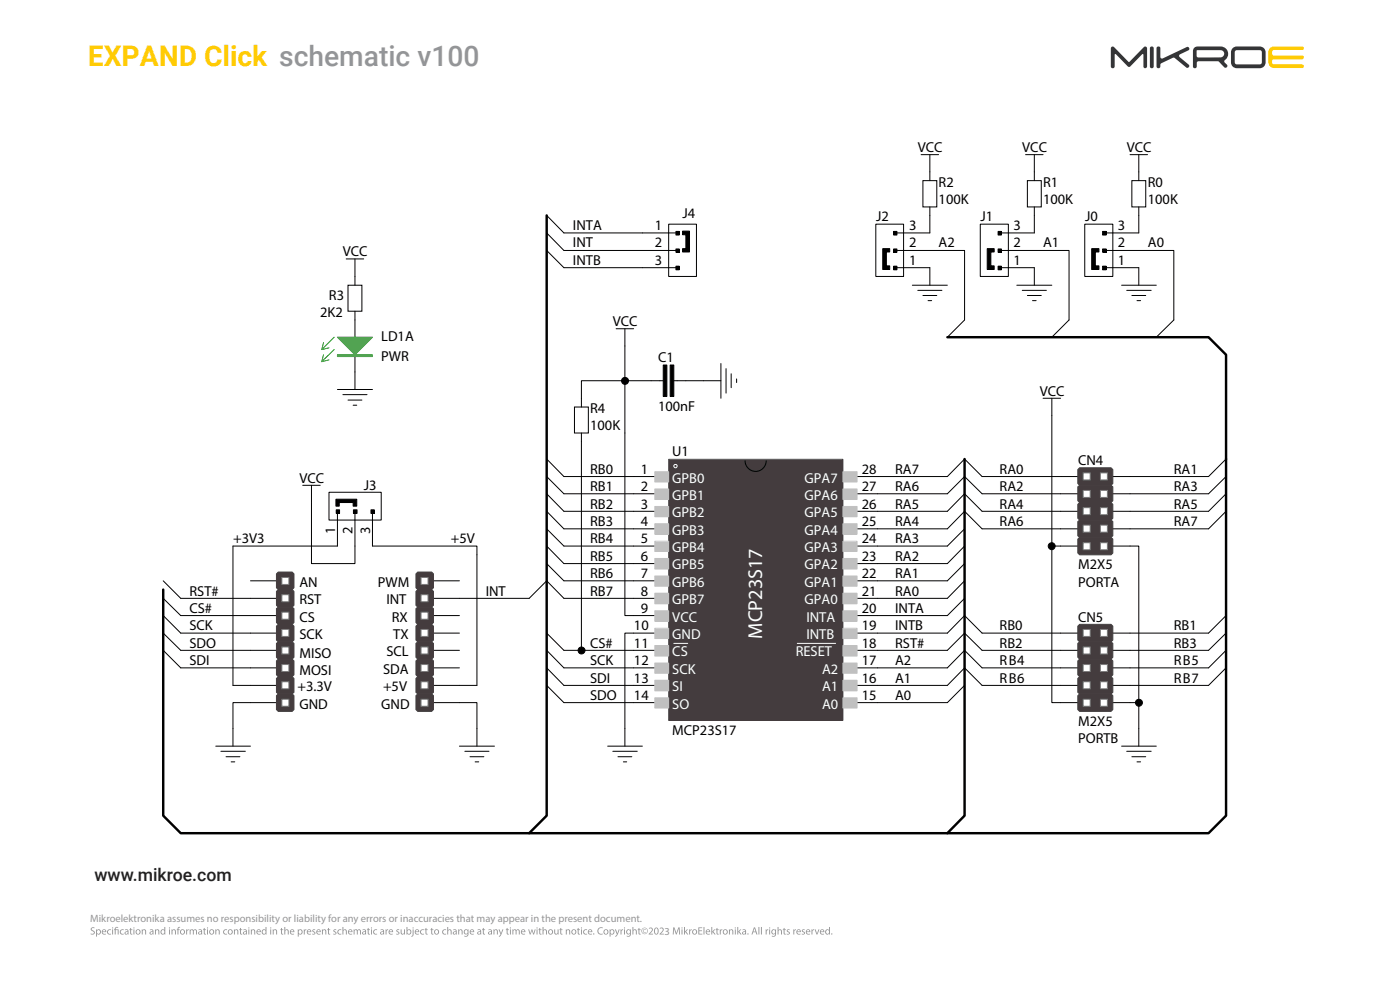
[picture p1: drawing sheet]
<svg xmlns="http://www.w3.org/2000/svg" width="420mm" height="297mm" viewBox="0 0 420 297" stroke-linecap="round" stroke-linejoin="round" font-family="sans-serif">
<defs><g id="words">
<text font-size="8.5" fill="#ffcb05" x="26.4" y="19.9">EXPAND Click schematic v100</text>
<text font-size="6" fill="#fff" x="228.7" y="191.4" transform="rotate(-90 228.7 191.4)">MCP23S17</text>
<text font-size="5.3" fill="#231f20" x="28.4" y="264.2">www.mikroe.com</text>
<g font-size="4.3">
<text x="275.3" y="45.5">VCC</text>
<text x="306.7" y="45.5">VCC</text>
<text x="338" y="45.5">VCC</text>
<text x="281.6" y="56">R2</text>
<text x="312.9" y="56">R1</text>
<text x="344.4" y="56">R0</text>
<text x="204.8" y="65.4">J4</text>
<text x="281.6" y="61.2">100K</text>
<text x="312.9" y="61.2">100K</text>
<text x="344.4" y="61.2">100K</text>
<text x="171.9" y="69">INTA</text>
<text x="196.4" y="69">1</text>
<text x="262.8" y="66.4">J2</text>
<text x="272.7" y="69">3</text>
<text x="294.2" y="66.4">J1</text>
<text x="304.1" y="69">3</text>
<text x="325.5" y="66.4">J0</text>
<text x="335.4" y="69">3</text>
<text x="102.9" y="76.8">VCC</text>
<text x="171.9" y="74.2">INT</text>
<text x="196.4" y="74.2">2</text>
<text x="272.7" y="74.2">2</text>
<text x="281.6" y="74.2">A2</text>
<text x="304" y="74.2">2</text>
<text x="312.9" y="74.2">A1</text>
<text x="335.4" y="74.2">2</text>
<text x="344.4" y="74.2">A0</text>
<text x="171.9" y="79.4">INTB</text>
<text x="196.4" y="79.4">3</text>
<text x="272.7" y="79.4">1</text>
<text x="304" y="79.4">1</text>
<text x="335.4" y="79.4">1</text>
<text x="98.7" y="89.8">R3</text>
<text x="96.1" y="95.1">2K2</text>
<text x="183.8" y="97.6">VCC</text>
<text x="114.4" y="102.3">LD1A</text>
<text x="114.4" y="108.1">PWR</text>
<text x="197.4" y="108.6">C1</text>
<text x="311.9" y="118.5">VCC</text>
<text x="177.1" y="123.7">R4</text>
<text x="197.4" y="123.3">100nF</text>
<text x="177.1" y="129">100K</text>
<text x="201.7" y="136.8">U1</text>
<text x="177.1" y="142">RB0</text>
<text x="192.3" y="142">1</text>
<text x="258.6" y="142">28</text>
<text x="268.5" y="142">RA7</text>
<text x="299.9" y="142">RA0</text>
<text x="323.4" y="139.4">CN4</text>
<text x="352.1" y="142">RA1</text>
<text x="89.8" y="144.6">VCC</text>
<text x="109.1" y="146.7">J3</text>
<text x="177.1" y="147.2">RB1</text>
<text x="192.3" y="147.2">2</text>
<text x="258.6" y="147.2">27</text>
<text x="268.5" y="147.2">RA6</text>
<text x="299.9" y="147.2">RA2</text>
<text x="352.1" y="147.2">RA3</text>
<text x="177.1" y="152.4">RB2</text>
<text x="192.3" y="152.4">3</text>
<text x="258.6" y="152.4">26</text>
<text x="268.5" y="152.4">RA5</text>
<text x="299.9" y="152.4">RA4</text>
<text x="352.1" y="152.4">RA5</text>
<text x="100.5" y="160" transform="rotate(-90 100.5 160)">1</text>
<text x="105.8" y="160" transform="rotate(-90 105.8 160)">2</text>
<text x="111" y="160" transform="rotate(-90 111 160)">3</text>
<text x="177.1" y="157.6">RB3</text>
<text x="192.3" y="157.6">4</text>
<text x="258.6" y="157.6">25</text>
<text x="268.5" y="157.6">RA4</text>
<text x="299.9" y="157.6">RA6</text>
<text x="352.1" y="157.6">RA7</text>
<text x="70" y="162.8">+3V3</text>
<text x="135.3" y="162.8">+5V</text>
<text x="177.1" y="162.8">RB4</text>
<text x="192.3" y="162.8">5</text>
<text x="258.6" y="162.8">24</text>
<text x="268.5" y="162.8">RA3</text>
<text x="177.1" y="168.1">RB5</text>
<text x="177.1" y="173.3">RB6</text>
<text x="192.3" y="173.3">7</text>
<text x="192.3" y="168.1">6</text>
<text x="258.6" y="168.1">23</text>
<text x="258.6" y="173.3">22</text>
<text x="268.5" y="168.1">RA2</text>
<text x="268.5" y="173.3">RA1</text>
<text x="323.4" y="170.6">M2X5</text>
<text x="56.8" y="178.5">RST#</text>
<text x="89.8" y="175.9">AN</text>
<text x="113.4" y="175.9">PWM</text>
<text x="145.7" y="178.5">INT</text>
<text x="177.1" y="178.5">RB7</text>
<text x="192.3" y="178.5">8</text>
<text x="258.6" y="178.5">21</text>
<text x="268.5" y="178.5">RA0</text>
<text x="323.4" y="175.9">PORTA</text>
<text x="56.8" y="183.7">CS#</text>
<text x="89.8" y="181">RST</text>
<text x="115.9" y="181">INT</text>
<text x="192.3" y="183.7">9</text>
<text x="258.6" y="183.7">20</text>
<text x="268.5" y="183.7">INTA</text>
<text x="56.8" y="188.9">SCK</text>
<text x="89.8" y="186.3">CS</text>
<text x="89.8" y="191.6">SCK</text>
<text x="117.5" y="186.3">RX</text>
<text x="118" y="191.5">TX</text>
<text x="190.2" y="188.9">10</text>
<text x="258.6" y="188.9">19</text>
<text x="268.5" y="188.9">INTB</text>
<text x="299.9" y="188.9">RB0</text>
<text x="323.4" y="186.3">CN5</text>
<text x="352.1" y="188.9">RB1</text>
<text x="56.8" y="194.1">SDO</text>
<text x="89.8" y="197.3">MISO</text>
<text x="115.9" y="196.7">SCL</text>
<text x="177.1" y="194.1">CS#</text>
<text x="190.2" y="194.1">11</text>
<text x="258.6" y="194.1">18</text>
<text x="268.5" y="194.1">RST#</text>
<text x="299.9" y="194.1">RB2</text>
<text x="352.1" y="194.1">RB3</text>
<text x="56.8" y="199.3">SDI</text>
<text x="89.8" y="202.4">MOSI</text>
<text x="114.9" y="202">SDA</text>
<text x="177.1" y="199.3">SCK</text>
<text x="190.2" y="199.3">12</text>
<text x="258.6" y="199.3">17</text>
<text x="268.5" y="199.3">A2</text>
<text x="299.9" y="199.3">RB4</text>
<text x="352.1" y="199.3">RB5</text>
<text x="89.3" y="207.1">+3.3V</text>
<text x="114.9" y="207.1">+5V</text>
<text x="177.1" y="209.8">SDO</text>
<text x="177.1" y="204.6">SDI</text>
<text x="190.2" y="204.6">13</text>
<text x="190.2" y="209.8">14</text>
<text x="258.6" y="209.8">15</text>
<text x="258.6" y="204.6">16</text>
<text x="268.5" y="209.8">A0</text>
<text x="268.5" y="204.6">A1</text>
<text x="299.9" y="204.6">RB6</text>
<text x="352.1" y="204.6">RB7</text>
<text x="89.8" y="212.4">GND</text>
<text x="114.4" y="212.4">GND</text>
<text x="201.7" y="220.2">MCP23S17</text>
<text x="323.4" y="217.6">M2X5</text>
<text x="323.4" y="222.8">PORTB</text>
</g>
<g font-size="4.3" fill="#fff">
<text x="201.7" y="144.6">GPB0</text>
<text x="201.7" y="149.8">GPB1</text>
<text x="241.4" y="144.6">GPA7</text>
<text x="241.4" y="149.8">GPA6</text>
<text x="201.7" y="155">GPB2</text>
<text x="241.4" y="155">GPA5</text>
<text x="201.7" y="160.2">GPB3</text>
<text x="241.4" y="160.2">GPA4</text>
<text x="201.7" y="165.5">GPB4</text>
<text x="241.4" y="165.4">GPA3</text>
<text x="201.7" y="170.6">GPB5</text>
<text x="241.4" y="170.6">GPA2</text>
<text x="201.7" y="175.9">GPB6</text>
<text x="241.4" y="175.9">GPA1</text>
<text x="201.7" y="181">GPB7</text>
<text x="241.4" y="181">GPA0</text>
<text x="201.7" y="186.3">VCC</text>
<text x="201.7" y="191.5">GND</text>
<text x="241.9" y="186.3">INTA</text>
<text x="241.9" y="191.5">INTB</text>
<text x="201.7" y="196.7">CS</text>
<text x="238.7" y="196.7">RESET</text>
<text x="201.7" y="202">SCK</text>
<text x="246.6" y="202">A2</text>
<text x="201.7" y="207.1">SI</text>
<text x="246.6" y="207.1">A1</text>
<text x="201.7" y="212.4">SO</text>
<text x="246.6" y="212.4">A0</text>
</g>
<g font-size="3.2" fill="#939598">
<text x="27" y="276.3">Mikroelektronika assumes no responsibility or liability for any errors or inaccuracies that may appear in the present document.</text>
<text x="199.3" y="280.1">3</text>
</g>
</g></defs>
<!-- layer: Layer 1 -->
<path d="M381 14.4l1.3-.5h8.4a.54 .54 0 0 1 .5 .5 .54 .54 0 0 1-.5 .6h-8.6a.9 .9 0 0 0-.5 .8 .9 .9 0 0 0 .5 .8h8.6a.58 .58 0 0 1 .5 .6 .58 .58 0 0 1-.5 .6h-8.6a.8 .8 0 0 0-.5 .8 .8 .8 0 0 0 .7 .7h8.4a.55 .55 0 0 1 .5 .5 .55 .55 0 0 1-.5 .6h-8.4a1.74 1.74 0 0 1-1.8-1.8v-3.3z" fill-rule="evenodd" fill="#ffcb05"/>
<path d="M359 15.1l7.2-.1a1.09 1.09 0 0 1 1.1 1.1 1.09 1.09 0 0 1-1.1 1.1h-6.9l-.3-.5zM358.4 14.2l-.5 1.1v4.6a.58 .58 0 0 0 .6 .5 .58 .58 0 0 0 .5-.5l.1-1.2 .3-.3 6.3 .1a4 4 0 0 0 2.1 1.8l.4-.5-.4-.7a.72 .72 0 0 1-.5-.6 .72 .72 0 0 1 .5-.7 2.22 2.22 0 0 0 .5-2.5 2.22 2.22 0 0 0-2.1-1.4h-6.9zM347.1 14.1l-.1 5.8a.58 .58 0 0 0 .5 .5 .58 .58 0 0 0 .6-.5v-.7l.3-.2 3.7-1.7 3.8 2.9a.57 .57 0 0 0 .7-.1 .57 .57 0 0 0 0-.7l-2.7-2.3-.2-.4 .3-.4 2.5-1.2a.56 .56 0 0 0 .2-.7 .56 .56 0 0 0-.7-.3l-7.3 3.5-.6-.4v-3l-.5-.3zM345.1 14.1l-.1 5.8a.58 .58 0 0 0 .5 .5 .58 .58 0 0 0 .6-.5v-5.5l-.3-.4zM369.8 14.4l.9-.4 7.2-.1a1.74 1.74 0 0 1 1.8 1.8v3a1.74 1.74 0 0 1-1.8 1.7h-6.8a1.74 1.74 0 0 1-1.8-1.7v-3.4zM370.6 15.2l-.2 .5v3l.3 .5 7.2 .1 .6-.3 .1-3.3-.4-.6-7.1-.1zM333.4 14.1l-.1 .4v5.4a.58 .58 0 0 0 .5 .5 .58 .58 0 0 0 .6-.5v-3.5l.3-.2 3.6 3.7 .4 .2 4.2-3.9 .1 3.7a.55 .55 0 0 0 .6 .5 .55 .55 0 0 0 .5-.5v-5.4l-.3-.5-.6 .1-4.5 4.5-4.5-4.5-.4-.2z" fill-rule="evenodd" fill="#343537"/>
<path d="M249.3 279.9a.2 .2 0 0 1 .4 0 .2 .2 0 0 1-.4 0zM248 278.8l-.1 .2a.55 .55 0 0 0 0 .6 .55 .55 0 0 0 .6 .2l.2-.3a.52 .52 0 0 0-.1-.6 .52 .52 0 0 0-.6-.1zM247.7 278.7l.5-.2 .5 .2v-.9h.3v2.3h-.3v-.3a.74 .74 0 0 1-1.1 0 .74 .74 0 0 1 .1-1.1zM246.4 278.8l-.2 .4h.8l-.1-.4zM246.1 278.7a.67 .67 0 0 1 .9-.1 .67 .67 0 0 1 .3 .8h-1.1a.59 .59 0 0 0 1 .4v.2a.84 .84 0 0 1-1.1-.2 .84 .84 0 0 1 0-1.1zM244.4 278.5h.3l.4 1.3 .4-1.3h.3l-.6 1.6h-.2zM243.4 278.5h.3v.3l.5-.3v.3l-.5 .3v1h-.3zM242.2 278.8l-.2 .4h.8l-.1-.4zM241.9 278.7a.67 .67 0 0 1 .9-.1 .67 .67 0 0 1 .3 .8h-1.1a.59 .59 0 0 0 1 .4v.2a.84 .84 0 0 1-1.1-.2 .84 .84 0 0 1 0-1.1zM240.6 278.7l.5-.2 .3 .1-.6 .3a.69 .69 0 0 1 .4 1.1h-.7l.1-.2 .3 .1 .3-.2-.6-.6zM239.4 278.8l-.2 .4h.8l-.2-.4zM239.1 278.7a.67 .67 0 0 1 .8-.1 .67 .67 0 0 1 .3 .8h-1a.59 .59 0 0 0 .9 .4l.1 .2a.84 .84 0 0 1-1.1-.2 .84 .84 0 0 1 0-1.1zM238 278.5h.2l.1 .3 .5-.3v.3l-.5 .3v1h-.3zM236.1 278.7l.4-.2 .4 .1-.6 .3a.69 .69 0 0 1 .4 1.1h-.7v-.2l.4 .1 .3-.2-.6-.6zM235.1 278.2l.3-.1v.4h.4v.2h-.4v1l.3 .4h-.4l-.2-.3v-1.1h-.3zM233.3 277.8h.3v1a.55 .55 0 0 1 .9 0l.1 1.3h-.3v-1.1l-.4-.3-.3 .3v1.1h-.3zM231.9 278.8l-.2 .2a.57 .57 0 0 0 .4 .9l.4-.4a.51 .51 0 0 0 0-.6 .51 .51 0 0 0-.6-.1zM231.6 278.7l.5-.2 .5 .3v-.3h.2v1.3a.81 .81 0 0 1-.4 .9 .81 .81 0 0 1-.9-.1l.1-.2a.57 .57 0 0 0 .7 .1 .57 .57 0 0 0 .2-.7 .72 .72 0 0 1-1.1 0 .72 .72 0 0 1 .2-1.1zM230.8 278.5h.2v1.6h-.2zM230.8 278h.2v.2h-.2zM229.7 278.5h.2l.1 .3 .5-.3v.3l-.5 .3v1h-.3zM228.3 277.8h.3v2.3h-.3zM227.5 277.8h.3v2.3h-.3zM226.3 278.2l-.3 1h.7zM226.2 277.9h.3l.7 2.2h-.3l-.2-.7h-.7l-.3 .7h-.3zM224.2 279.9a.2 .2 0 0 1 .4 0 .2 .2 0 0 1-.4 0zM223 279.4l-.1 .2a.33 .33 0 0 0 .4 .3 .33 .33 0 0 0 .2-.3v-.3zM222.7 278.6l.5-.1 .5 .2 .1 1.4-.2-.2a.49 .49 0 0 1-.8 .1 .49 .49 0 0 1 .1-.8l.6-.1v-.2l-.3-.2-.4 .1zM221.2 277.8h.3v1.4l.6-.7h.3l-.6 .7 .7 .9h-.4l-.5-.8-.1 .8h-.3zM220.4 278.5h.3v1.6h-.3zM220.5 278h.2v.2h-.2zM218.7 278.5h.2v.3a.57 .57 0 0 1 .7-.3 .57 .57 0 0 1 .4 .7v.9h-.3v-1.1l-.5-.2-.2 .3v1h-.3zM217.1 279.3a.55 .55 0 0 0 1.1 0 .55 .55 0 0 0-1.1 0zM216.8 279.3a.78 .78 0 0 1 1.5 0 .78 .78 0 0 1-1.5 0zM215.9 278.5h.3v.3l.5-.3v.3l-.5 .3v1h-.3zM215 278.2l.2-.1v.4h.4v.2h-.4v1l.4 .4h-.4l-.2-.3v-1.1h-.3zM213.4 277.8h.3v1.4l.6-.7h.3l-.6 .7 .7 .9h-.4l-.5-.8-.1 .8h-.3zM212.2 278.8l-.2 .4h.8l-.2-.4zM211.9 278.7a.67 .67 0 0 1 .8-.1 .67 .67 0 0 1 .3 .8h-1a.59 .59 0 0 0 .9 .4l.1 .2a.84 .84 0 0 1-1.1-.2 .84 .84 0 0 1 0-1.1zM211.1 277.8h.2v2.3h-.2zM209.5 277.9h1.2v.3h-.9v.6h.8v.3h-.8v.7h.9v.3h-1.2zM207.9 279.3a.55 .55 0 0 0 1.1 0 .55 .55 0 0 0-1.1 0zM207.6 279.3a.78 .78 0 0 1 1.5 0 .78 .78 0 0 1-1.5 0zM206.7 278.5h.3v.3l.5-.3v.3l-.5 .3v1h-.3zM205.2 277.8h.3v1.4l.6-.7h.3l-.6 .7 .7 .9h-.3l-.6-.8-.1 .8h-.3zM204.5 278.5h.2v1.6h-.2zM204.5 278h.2v.2h-.2zM202 277.9h.3l.6 1.8 .6-1.8h.4l.1 2.2h-.3v-1.9l-.7 1.9h-.2l-.6-1.9-.1 1.9h-.3zM197.9 278.2a.74 .74 0 0 1 1.2 .1 .74 .74 0 0 1-.4 1.1l-.5 .4h1v.3h-1.3l.8-1a.49 .49 0 0 0 0-.8 .49 .49 0 0 0-.7 .1zM196.7 278.2a.9 .9 0 0 0-.3 .9 .9 .9 0 0 0 .7 .7 .92 .92 0 0 0-.4-1.6zM196.4 278.2a.63 .63 0 0 1 .7-.2 .63 .63 0 0 1 .4 .6 .93 .93 0 0 1 .1 1 .93 .93 0 0 1-1 .4l-.4-1zM194.6 278.2a.74 .74 0 0 1 1.2 .1 .74 .74 0 0 1-.4 1.1l-.4 .4h.9v.3h-1.3l.8-1a.49 .49 0 0 0 .1-.8 .49 .49 0 0 0-.8 .1zM193 278.6l.5-.2 .3 .2a.47 .47 0 0 0-.7 .1 .47 .47 0 0 0 0 .6 .47 .47 0 0 0 .7 .1 .55 .55 0 0 1-.8 0 .55 .55 0 0 1 0-.8zM192.6 279a.83 .83 0 0 0 1.6 0 .83 .83 0 0 0-1.6 0zM192.4 279a.97 .97 0 0 1 1.9 0 .97 .97 0 0 1-1.9 0zM191.5 278.2l.3-.1v.4h.4v.2h-.4v1l.4 .4h-.4l-.2-.3-.1-1.1h-.2zM189.7 277.8h.3v1a.55 .55 0 0 1 1 0v1.3h-.2l-.1-1.1-.3-.3-.4 .3v1.1h-.3zM188.3 278.8l-.1 .2a.57 .57 0 0 0 .4 .9l.4-.4a.51 .51 0 0 0-.1-.6 .51 .51 0 0 0-.6-.1zM188.1 278.7l.4-.2 .5 .3v-.3h.3v1.3a.81 .81 0 0 1-.4 .9 .81 .81 0 0 1-.9-.1v-.2a.57 .57 0 0 0 .7 .1 .57 .57 0 0 0 .3-.7 .72 .72 0 0 1-1.1 0 .72 .72 0 0 1 .2-1.1zM187.2 278.5h.3v1.6h-.3zM187.2 278h.3v.2h-.3zM186.2 278.5h.2v.3l.5-.3v.3l-.4 .3-.1 1h-.2zM184.5 278.5h.3l.4 1.3 .4-1.3h.3l-.7 1.7-.6 .6v-.3l.5-.5zM183.3 278.9l-.1 .2a.48 .48 0 0 0 .2 .7 .48 .48 0 0 0 .6-.2 .55 .55 0 0 0 0-.6 .55 .55 0 0 0-.6-.2zM182.9 278.5h.2v.3a.72 .72 0 0 1 1 0 .72 .72 0 0 1 .1 1 .72 .72 0 0 1-1 .1v.8h-.3zM181.3 279.3a.55 .55 0 0 0 1.1 0 .55 .55 0 0 0-1.1 0zM181 279.3a.78 .78 0 0 1 1.5 0 .78 .78 0 0 1-1.5 0zM179.7 278.1l.9-.2 .2 .1v.2a.88 .88 0 0 0-1.3 .8 .88 .88 0 0 0 1.3 .8v.2a1.12 1.12 0 0 1-1.5-.4 1.12 1.12 0 0 1 .4-1.5zM177.9 279.9a.2 .2 0 0 1 .4 0 .2 .2 0 0 1-.4 0zM176.8 278.8l-.2 .4h.8l-.1-.4zM176.5 278.7a.67 .67 0 0 1 .9-.1 .67 .67 0 0 1 .3 .8h-1.1a.59 .59 0 0 0 1 .4v.2a.84 .84 0 0 1-1.1-.2 .84 .84 0 0 1 0-1.1zM175.2 278.7l.6-.2 .3 .1v.2a.58 .58 0 0 0-.9 .5 .58 .58 0 0 0 .9 .5v.2a.81 .81 0 0 1-1-.2 .81 .81 0 0 1 .1-1.1zM174.3 278.5h.3v1.6h-.3zM174.3 278h.3v.2h-.3zM173.3 278.2l.3-.1v.4h.4v.2h-.4v1l.4 .4h-.4l-.3-.3v-1.1h-.2zM171.7 279.3a.55 .55 0 0 0 1.1 0 .55 .55 0 0 0-1.1 0zM171.3 279.3a.8 .8 0 0 1 1.6 0 .8 .8 0 0 1-1.6 0zM169.7 278.5h.3v.3a.57 .57 0 0 1 .7-.3 .57 .57 0 0 1 .4 .7v.9h-.3l-.1-1.1-.4-.2-.3 .3v1h-.3zM168.1 278.2l.3-.1v.4h.4v.2h-.4v1l.3 .4h-.4l-.2-.3v-1.1h-.3zM166.3 278.5h.2l.1 1.1 .3 .3 .4-.3v-1.1h.3v1.6h-.3v-.3l-.5 .3-.4-.1zM164.7 279.3a.55 .55 0 0 0 1.1 0 .55 .55 0 0 0-1.1 0zM164.4 279.3a.78 .78 0 0 1 1.5 0 .78 .78 0 0 1-1.5 0zM162.8 277.8h.2v1a.55 .55 0 0 1 1 0l.1 1.3h-.3v-1.1l-.4-.3-.3 .3-.1 1.1h-.2zM161.8 278.2l.3-.1v.4h.4v.2h-.4v1l.3 .4h-.4l-.2-.3v-1.1h-.3zM161 278.5h.3v1.6h-.3zM161 278h.2v.2h-.2zM158.5 278.5h.3l.3 1.3 .4-1.3h.2l.4 1.3 .3-1.3h.3l-.5 1.6h-.3l-.3-1.3-.4 1.3h-.3zM156.7 278.8l-.2 .4h.9l-.2-.4zM156.5 278.7a.67 .67 0 0 1 .8-.1 .67 .67 0 0 1 .3 .8h-1.1a.59 .59 0 0 0 1 .4v.2a.84 .84 0 0 1-1.1-.2 .84 .84 0 0 1 .1-1.1zM153.7 278.5h.3v.3a.52 .52 0 0 1 .4-.3 .52 .52 0 0 1 .5 .3l.3-.3 .5 .1 .2 1.5h-.3v-1.2l-.3-.2-.3 .3v1.1h-.3v-1.2l-.3-.2-.4 .3v1.1h-.3zM153 278.5h.3v1.6h-.3zM153 278h.2v.2h-.2zM152 278.2l.3-.1v.4h.4v.2h-.4v1l.4 .4h-.5l-.2-.3v-1.1h-.2zM149.6 278.5h.3l.4 1.3 .4-1.3h.3l-.7 1.7-.6 .6-.1-.3 .5-.5zM148 278.5h.3v.3a.57 .57 0 0 1 .7-.3 .57 .57 0 0 1 .4 .7v.9h-.3l-.1-1.1-.5-.2-.2 .3v1h-.3zM146.8 279.4l-.1 .2a.33 .33 0 0 0 .3 .3 .33 .33 0 0 0 .3-.3v-.3zM146.5 278.6l.5-.1 .5 .2 .1 1.4-.3-.2a.49 .49 0 0 1-.7 .1 .49 .49 0 0 1 0-.8l.7-.1v-.2l-.3-.2-.4 .1zM144.9 278.2l.2-.1v.4h.4v.2h-.4v1l.4 .4h-.4l-.2-.3v-1.1h-.3zM143.5 279.4l-.1 .2a.33 .33 0 0 0 .4 .3 .33 .33 0 0 0 .3-.3v-.3zM143.3 278.6l.5-.1 .4 .2 .2 1.4-.3-.2a.49 .49 0 0 1-.7 .1 .49 .49 0 0 1 0-.8l.7-.1v-.2l-.4-.2-.4 .1zM141.4 278.8l-.2 .4h.8l-.2-.4zM141.1 278.7a.67 .67 0 0 1 .8-.1 .67 .67 0 0 1 .3 .8h-1a.59 .59 0 0 0 .9 .4l.1 .2a.84 .84 0 0 1-1.1-.2 .84 .84 0 0 1 0-1.1zM139.6 278.8l-.1 .2a.57 .57 0 0 0 .4 .9l.4-.4a.51 .51 0 0 0-.1-.6 .51 .51 0 0 0-.6-.1zM139.3 278.7l.5-.2 .5 .3v-.3h.3l-.1 1.3a.81 .81 0 0 1-.3 .9 .81 .81 0 0 1-.9-.1v-.2a.57 .57 0 0 0 .7 .1 .57 .57 0 0 0 .3-.7 .72 .72 0 0 1-1.1 0 .72 .72 0 0 1 .1-1.1zM137.5 278.5h.2v.3a.57 .57 0 0 1 .7-.3 .57 .57 0 0 1 .4 .7v.9h-.3v-1.1l-.5-.2-.2 .3v1h-.3zM136.2 279.4l-.1 .2a.33 .33 0 0 0 .4 .3 .33 .33 0 0 0 .3-.3v-.3zM135.9 278.6l.5-.1 .5 .2 .1 1.4-.2-.2a.49 .49 0 0 1-.8 .1 .49 .49 0 0 1 .1-.8l.6-.1v-.2l-.3-.2-.4 .1zM134.2 277.8h.3v1a.55 .55 0 0 1 .9 0l.1 1.3h-.3v-1.1l-.3-.3-.4 .3v1.1h-.3zM132.9 278.7l.6-.2 .4 .1-.1 .2a.58 .58 0 0 0-.9 .5 .58 .58 0 0 0 .9 .5l.1 .2a.81 .81 0 0 1-1.1-.2 .81 .81 0 0 1 .1-1.1zM130.5 279.3a.55 .55 0 0 0 1.1 0 .55 .55 0 0 0-1.1 0zM130.2 279.3a.78 .78 0 0 1 1.5 0 .78 .78 0 0 1-1.5 0zM129.4 278.2l.2-.1v.4h.4v.2h-.4l.1 1 .3 .4h-.4l-.2-.3v-1.1h-.3zM127.6 278.2l.3-.1v.4h.4v.2h-.4v1l.4 .4h-.4l-.2-.3-.1-1.1h-.2zM126.2 278.7l.6-.2 .4 .1v.2a.58 .58 0 0 0-.9 .5 .58 .58 0 0 0 .9 .5v.2a.81 .81 0 0 1-1-.2 .81 .81 0 0 1 0-1.1zM124.9 278.8l-.2 .4h.8l-.1-.4zM124.6 278.7a.67 .67 0 0 1 .8-.1 .67 .67 0 0 1 .4 .8h-1.1a.59 .59 0 0 0 .9 .4l.1 .2a.84 .84 0 0 1-1.1-.2 .84 .84 0 0 1 0-1.1zM123.8 278h.3v.2h-.3zM123.8 278.5h.3v1.7l-.2 .4-.5 .1 .4-.6zM122.3 278.9l-.1 .2a.52 .52 0 0 0 .1 .6 .52 .52 0 0 0 .6 .1l.2-.2a.55 .55 0 0 0 0-.6 .55 .55 0 0 0-.6-.2zM122 277.8h.2v1a.71 .71 0 0 1 1 0 .71 .71 0 0 1 0 1 .71 .71 0 0 1-1 0v.3h-.3zM120.2 278.5h.3v1.1l.3 .3 .4-.3v-1.1h.3v1.6h-.2l-.1-.3-.5 .3-.3-.1zM118.9 278.7l.5-.2 .4 .1-.7 .3a.69 .69 0 0 1 .5 1.1h-.8l.1-.2 .4 .1 .3-.2-.7-.6zM117 278.8l-.2 .4h.9l-.2-.4zM116.8 278.7a.67 .67 0 0 1 .8-.1 .67 .67 0 0 1 .3 .8h-1.1a.59 .59 0 0 0 1 .4v.2a.84 .84 0 0 1-1.1-.2 .84 .84 0 0 1 .1-1.1zM115.7 278.5h.2v.3l.5-.3v.3l-.4 .3v1h-.3zM114.4 279.4l-.1 .2a.33 .33 0 0 0 .4 .3 .33 .33 0 0 0 .3-.3v-.3zM114.1 278.6l.5-.1 .5 .2 .1 1.4-.2-.2a.49 .49 0 0 1-.8 .1 .49 .49 0 0 1 .1-.8l.6-.1v-.2l-.3-.2-.4 .1zM112.2 278.7l.6-.2 .4 .1-.1 .2a.58 .58 0 0 0-.9 .5 .58 .58 0 0 0 .9 .5v.2a.81 .81 0 0 1-1-.2 .81 .81 0 0 1 .1-1.1zM111.3 278.5h.3v1.6h-.3zM111.3 278h.3v.2h-.3zM110.3 278.2l.3-.1v.4h.4v.2h-.4v1l.4 .4h-.4l-.3-.3v-1.1h-.2zM109 279.4l-.1 .2a.33 .33 0 0 0 .4 .3 .33 .33 0 0 0 .2-.3v-.3zM108.7 278.6l.5-.1 .5 .2 .1 1.4-.2-.2a.49 .49 0 0 1-.8 .1 .49 .49 0 0 1 .1-.8l.6-.1v-.2l-.3-.2-.4 .1zM106.1 278.5h.2v.3a.52 .52 0 0 1 .5-.3 .52 .52 0 0 1 .5 .3l.3-.3 .5 .1 .2 1.5h-.3v-1.2l-.3-.2-.4 .3v1.1h-.2l-.1-1.2-.3-.2-.3 .3v1.1h-.3zM104.9 278.8l-.2 .4h.8l-.2-.4zM104.6 278.7a.67 .67 0 0 1 .8-.1 .67 .67 0 0 1 .3 .8h-1a.59 .59 0 0 0 .9 .4l.1 .2a.84 .84 0 0 1-1.1-.2 .84 .84 0 0 1 0-1.1zM102.7 277.8h.3v1a.55 .55 0 0 1 1 0v1.3h-.2l-.1-1.1-.3-.3-.4 .3v1.1h-.3zM101.4 278.7l.6-.2 .4 .1v.2a.58 .58 0 0 0-.9 .5 .58 .58 0 0 0 .9 .5v.2a.81 .81 0 0 1-1-.2 .81 .81 0 0 1 0-1.1zM100.1 278.7l.4-.2 .4 .1-.6 .3a.69 .69 0 0 1 .4 1.1h-.8l.1-.2 .4 .1 .3-.2-.7-.6zM98.4 278.2l.3-.1v.4h.4v.2h-.4v1l.4 .4h-.5l-.2-.3v-1.1h-.2zM96.6 278.5h.2v.3a.57 .57 0 0 1 .7-.3 .57 .57 0 0 1 .4 .7v.9h-.3v-1.1l-.5-.2-.2 .3v1h-.3zM95.3 278.8l-.1 .4h.8l-.2-.4zM95.1 278.7a.67 .67 0 0 1 .8-.1 .67 .67 0 0 1 .3 .8h-1.1a.59 .59 0 0 0 1 .4v.2a.84 .84 0 0 1-1-.2 .84 .84 0 0 1 0-1.1zM93.7 278.7l.5-.2 .4 .1-.7 .3a.69 .69 0 0 1 .5 1.1h-.8l.1-.2 .4 .1 .3-.2-.7-.6zM92.5 278.8l-.2 .4h.8l-.1-.4zM92.2 278.7a.67 .67 0 0 1 .9-.1 .67 .67 0 0 1 .3 .8h-1.1a.59 .59 0 0 0 1 .4v.2a.84 .84 0 0 1-1.1-.2 .84 .84 0 0 1 0-1.1zM91.1 278.5h.3v.3l.5-.3v.3l-.5 .3v1h-.3zM89.7 278.9l-.1 .2a.48 .48 0 0 0 .2 .7 .48 .48 0 0 0 .7-.2 .55 .55 0 0 0-.1-.6 .55 .55 0 0 0-.5-.2zM89.3 278.5h.3v.3a.72 .72 0 0 1 1 0 .72 .72 0 0 1 0 1 .72 .72 0 0 1-1 .1v.8h-.3zM87.4 278.8l-.2 .4h.8l-.1-.4zM87.1 278.7a.67 .67 0 0 1 .9-.1 .67 .67 0 0 1 .3 .8h-1.1a.59 .59 0 0 0 1 .4v.2a.84 .84 0 0 1-1.1-.2 .84 .84 0 0 1 0-1.1zM85.3 277.8h.3v1a.55 .55 0 0 1 1 0v1.3h-.3v-1.1l-.3-.3-.4 .3v1.1h-.3zM84.3 278.2l.3-.1v.4h.4v.2h-.4v1l.4 .4h-.4l-.3-.3v-1.1h-.2zM81.8 278.5h.3v.3a.57 .57 0 0 1 .7-.3 .57 .57 0 0 1 .3 .7v.9h-.3v-1.1l-.5-.2-.2 .3v1h-.3zM81.1 278.5h.3v1.6h-.3zM81.1 278h.2v.2h-.2zM79 278.8l-.2 .2a.55 .55 0 0 0 0 .6 .55 .55 0 0 0 .6 .2l.3-.3a.52 .52 0 0 0-.1-.6 .52 .52 0 0 0-.6-.1zM78.7 278.7l.5-.2 .5 .2v-.9h.2l.1 2.3h-.3v-.3a.74 .74 0 0 1-1.1 0 .74 .74 0 0 1 .1-1.1zM77.4 278.8l-.2 .4h.8l-.1-.4zM77.1 278.7a.67 .67 0 0 1 .8-.1 .67 .67 0 0 1 .4 .8h-1.1a.59 .59 0 0 0 .9 .4l.1 .2a.84 .84 0 0 1-1.1-.2 .84 .84 0 0 1 0-1.1zM75.2 278.5h.3v.3a.57 .57 0 0 1 .7-.3 .57 .57 0 0 1 .4 .7v.9h-.3v-1.1l-.5-.2-.3 .3v1h-.2zM74.5 278.5h.3v1.6h-.3zM74.5 278h.3v.2h-.3zM73.2 279.4l-.1 .2a.33 .33 0 0 0 .4 .3 .33 .33 0 0 0 .3-.3v-.3zM73 278.6l.5-.1 .5 .2 .1 1.4-.3-.2a.49 .49 0 0 1-.7 .1 .49 .49 0 0 1 0-.8l.7-.1v-.2l-.4-.2-.4 .1zM72 278.2l.3-.1v.4h.4v.2h-.4v1l.4 .4h-.5l-.2-.3v-1.1h-.2zM70.2 278.5h.2v.3a.57 .57 0 0 1 .7-.3 .57 .57 0 0 1 .4 .7v.9h-.3v-1.1l-.5-.2-.2 .3v1h-.3zM68.6 279.3a.55 .55 0 0 0 1.1 0 .55 .55 0 0 0-1.1 0zM68.3 279.3a.78 .78 0 0 1 1.5 0 .78 .78 0 0 1-1.5 0zM67.2 278.7l.6-.2 .3 .1v.2a.58 .58 0 0 0-.9 .5 .58 .58 0 0 0 .9 .5v.2a.81 .81 0 0 1-1-.2 .81 .81 0 0 1 .1-1.1zM64.6 278.5h.2l.1 .3a.57 .57 0 0 1 .6-.3 .57 .57 0 0 1 .4 .7v.9h-.3v-1.1l-.5-.2-.2 .3v1h-.3zM63 279.3a.55 .55 0 0 0 1.1 0 .55 .55 0 0 0-1.1 0zM62.7 279.3a.8 .8 0 0 1 1.6 0 .8 .8 0 0 1-1.6 0zM62.1 278.5h.3v1.6h-.3zM62.1 278h.3v.2h-.3zM61.1 278.2l.3-.1v.4h.4v.2h-.4v1l.4 .4h-.4l-.2-.3-.1-1.1h-.2zM59.8 279.4l-.1 .2a.33 .33 0 0 0 .4 .3 .33 .33 0 0 0 .3-.3v-.3zM59.5 278.6l.5-.1 .5 .2 .2 1.4-.3-.2a.49 .49 0 0 1-.8 .1 .49 .49 0 0 1 .1-.8l.7-.1-.1-.2-.3-.2-.4 .1zM56.9 278.5h.2v.3a.52 .52 0 0 1 .5-.3 .52 .52 0 0 1 .5 .3l.3-.3 .5 .1 .2 1.5h-.3v-1.2l-.3-.2-.3 .3-.1 1.1h-.2l-.1-1.2-.3-.2-.3 .3v1.1h-.3zM55.8 278.5h.3v.3l.5-.3v.3l-.5 .3v1h-.2zM54.3 279.3a.55 .55 0 0 0 1.1 0 .55 .55 0 0 0-1.1 0zM53.9 279.3a.8 .8 0 0 1 1.6 0 .8 .8 0 0 1-1.6 0zM53.4 277.9l.6-.1-.4 .4-.1 .3h.4v.2h-.4v1.4h-.2v-1.4h-.3v-.2h.3zM51.4 278.5h.3v.3a.57 .57 0 0 1 .7-.3 .57 .57 0 0 1 .4 .7v.9h-.3v-1.1l-.5-.2-.3 .3v1h-.2zM50.7 278.5h.3v1.6h-.3zM50.7 278h.3v.2h-.3zM48.6 278.8l-.1 .2a.55 .55 0 0 0 0 .6 .55 .55 0 0 0 .6 .2l.2-.3a.52 .52 0 0 0-.1-.6 .52 .52 0 0 0-.6-.1zM48.3 278.7l.5-.2 .5 .2v-.9h.3v2.3h-.3v-.3a.74 .74 0 0 1-1.1 0 .74 .74 0 0 1 .1-1.1zM46.5 278.5h.2v.3a.57 .57 0 0 1 .7-.3 .57 .57 0 0 1 .4 .7v.9h-.3v-1.1l-.5-.2-.2 .3v1h-.3zM45.2 279.4l-.1 .2a.33 .33 0 0 0 .4 .3 .33 .33 0 0 0 .3-.3v-.3zM45 278.6l.5-.1 .4 .2 .2 1.4-.3-.2a.49 .49 0 0 1-.7 .1 .49 .49 0 0 1 0-.8l.7-.1-.1-.2-.3-.2-.4 .1zM42.5 278.5h.3v.3a.57 .57 0 0 1 .7-.3 .57 .57 0 0 1 .3 .7v.9h-.2l-.1-1.1-.5-.2-.2 .3v1h-.3zM41 279.3a.54 .54 0 0 0 1 0 .54 .54 0 0 0-1 0zM40.6 279.3a.8 .8 0 0 1 1.6 0 .8 .8 0 0 1-1.6 0zM40 278.5h.3v1.6h-.3zM40.1 278h.2v.2h-.2zM39.1 278.2l.2-.1v.4h.4v.2h-.4v1l.4 .4h-.4l-.2-.3v-1.1h-.3zM37.7 279.4l-.1 .2a.33 .33 0 0 0 .4 .3 .33 .33 0 0 0 .3-.3v-.3zM37.5 278.6l.5-.1 .4 .2 .2 1.4-.3-.2a.49 .49 0 0 1-.7 .1 .49 .49 0 0 1 0-.8l.7-.1v-.2l-.4-.2-.4 .1zM36.2 278.7l.6-.2 .4 .1-.1 .2a.58 .58 0 0 0-.9 .5 .58 .58 0 0 0 .9 .5v.2a.81 .81 0 0 1-1-.2 .81 .81 0 0 1 .1-1.1zM34.6 278l.9-.1-.1 .2h-.6l-.1 .4h.9v1.6h-.3v-1.4h-.6v1.4h-.3v-1.4h-.2v-.2h.2zM33.6 278.5h.3v1.6h-.3zM33.7 278h.2v.2h-.2zM32.3 278.7l.6-.2 .4 .1v.2a.58 .58 0 0 0-.9 .5 .58 .58 0 0 0 .9 .5v.2a.81 .81 0 0 1-1-.2 .81 .81 0 0 1 0-1.1zM31 278.8l-.2 .4h.8l-.1-.4zM30.7 278.7a.67 .67 0 0 1 .8-.1 .67 .67 0 0 1 .4 .8h-1.1a.59 .59 0 0 0 .9 .4l.1 .2a.84 .84 0 0 1-1.1-.2 .84 .84 0 0 1 0-1.1zM29.2 278.9l-.1 .2a.48 .48 0 0 0 .2 .7 .48 .48 0 0 0 .6-.2 .55 .55 0 0 0 0-.6 .55 .55 0 0 0-.5-.2zM28.8 278.5h.3v.3a.72 .72 0 0 1 1 0 .72 .72 0 0 1 0 1 .72 .72 0 0 1-1 .1v.8h-.3zM27.4 278.1l1-.1-.1 .2-.8 .1 .2 .4a.74 .74 0 0 1 .7 1.1 .74 .74 0 0 1-1.2 .2v-.3a.46 .46 0 0 0 .8 .1 .46 .46 0 0 0-.2-.7 .6 .6 0 0 1-.5-.4 .6 .6 0 0 1 .1-.6z" fill="#939598"/>
<g fill="none" stroke="#000" stroke-width=".3">
<path d="M174.4 119.4v-5.3h13.1v70.4h2.6M211 114.1h5.3M216.3 108.9v10.5M217.8 110.5v7.3M219.4 112v4.2M221 113.6v1M174.4 132.4v62.5M169.2 142.8h20.9M169.2 148h20.9M169.2 153.2h20.9M169.2 158.5h20.9M263.3 142.8h20.9"/>
<path d="M263.3 148h20.9M263.3 153.2h20.9M263.3 158.5h20.9M294.6 142.8h23.6M294.6 148h23.6M294.6 153.2h23.6M294.6 158.5h23.6M339 142.8h23.6M339 148h23.6M339 153.2h23.6M339 158.5h23.6M69.9 163.7v41.7h13"/>
<path d="M75.1 174.1h7.8M75.1 179.3h7.8M130 174.1h7.8M130 179.3h7.8M143.1 166.3v39.1h-13.1M169.2 163.7h20.9M169.2 168.9h20.9M169.2 174.1h20.9M169.2 179.3h20.9M263.3 163.7h20.9M263.3 168.9h20.9M263.3 174.1h20.9"/>
<path d="M263.3 179.3h20.9M54.2 184.5h28.7M75.1 194.9h7.8M75.1 189.7h7.8M130 194.9h7.8M130 189.7h7.8M130 184.5h7.8M169.2 194.9h20.9M190.1 189.7h-2.6v33.9M263.3 189.7h20.9M263.3 184.5h20.9M263.3 194.9h20.9"/>
<path d="M294.6 194.9h23.6M294.6 189.7h23.6M339 194.9h23.6M339 189.7h23.6M75.1 200.2h7.8M82.9 210.6h-13v13M130 210.6h13.1v13M130 200.2h7.8M169.2 200.2h20.9M169.2 205.4h20.9M169.2 210.6h20.9M263.3 200.2h20.9"/>
<path d="M263.3 205.4h20.9M263.3 210.6h20.9M294.6 200.2h23.6M294.6 205.4h23.6M339 200.2h23.6M339 205.4h23.6M341.6 218.4v5.2M64.7 223.6h10.4M66.3 225.2h7.3M67.8 226.8h4.2M69.3 228.3h1.1M137.8 223.6h10.5"/>
<path d="M139.5 225.2h7.2M141 226.8h4.2M142.5 228.3h1.1M182.3 223.6h10.4M183.8 225.2h7.4M185.4 226.8h4.2M187 228.3h1M336.5 223.6h10.4M338 225.2h7.4M339.6 226.8h4.1M341.1 228.3h1.1"/>
</g>
<path d="M83.5 171.4h4.1l.6 .6v4.2l-.6 .5h-4.1l-.6-.5v-4.2z" fill-rule="evenodd" fill="#443c3e"/>
<path d="M83.5 171.4h4.1l.6 .6v4.2l-.6 .5h-4.1l-.6-.5v-4.2z" fill="none" stroke="#443c3e" stroke-width=".3"/>
<path d="M82.9 177.2l.6-.5h4.1l.6 .5v4.2l-.6 .6h-4.1l-.6-.6z" fill-rule="evenodd" fill="#443c3e"/>
<path d="M82.9 177.2l.6-.5h4.1l.6 .5v4.2l-.6 .6h-4.1l-.6-.6z" fill="none" stroke="#443c3e" stroke-width=".3"/>
<path d="M84.6 173.1h2v2.1h-2z" fill-rule="evenodd" fill="#fff"/>
<path d="M84.6 173.1h2v2.1h-2z" fill="none" stroke="#808080" stroke-width=".3"/>
<path d="M84.6 178.2h2v2.1h-2z" fill-rule="evenodd" fill="#fff"/>
<path d="M84.6 178.2h2v2.1h-2z" fill="none" stroke="#808080" stroke-width=".3"/>
<path d="M82.9 182.4l.6-.4h4.1l.6 .4v4.2l-.6 .5h-4.1l-.6-.5z" fill-rule="evenodd" fill="#443c3e"/>
<path d="M82.9 182.4l.6-.4h4.1l.6 .4v4.2l-.6 .5h-4.1l-.6-.5z" fill="none" stroke="#443c3e" stroke-width=".3"/>
<path d="M82.9 187.7l.6-.6h4.1l.6 .6v4.1l-.6 .6h-4.1l-.6-.6z" fill-rule="evenodd" fill="#443c3e"/>
<path d="M82.9 187.7l.6-.6h4.1l.6 .6v4.1l-.6 .6h-4.1l-.6-.6z" fill="none" stroke="#443c3e" stroke-width=".3"/>
<path d="M84.6 183.5h2v2.1h-2z" fill-rule="evenodd" fill="#fff"/>
<path d="M84.6 183.5h2v2.1h-2z" fill="none" stroke="#808080" stroke-width=".3"/>
<path d="M84.6 188.7h2v2h-2z" fill-rule="evenodd" fill="#fff"/>
<path d="M84.6 188.7h2v2h-2z" fill="none" stroke="#808080" stroke-width=".3"/>
<path d="M82.9 192.8l.6-.4h4.1l.6 .4v4.2l-.6 .5h-4.1l-.6-.5z" fill-rule="evenodd" fill="#443c3e"/>
<path d="M82.9 192.8l.6-.4h4.1l.6 .4v4.2l-.6 .5h-4.1l-.6-.5z" fill="none" stroke="#443c3e" stroke-width=".3"/>
<path d="M83.5 197.5h4.1l.6 .6v4.1l-.6 .6h-4.1l-.6-.6v-4.1z" fill-rule="evenodd" fill="#443c3e"/>
<path d="M83.5 197.5h4.1l.6 .6v4.1l-.6 .6h-4.1l-.6-.6v-4.1z" fill="none" stroke="#443c3e" stroke-width=".3"/>
<path d="M84.6 193.9h2v2.1h-2z" fill-rule="evenodd" fill="#fff"/>
<path d="M84.6 193.9h2v2.1h-2z" fill="none" stroke="#808080" stroke-width=".3"/>
<path d="M84.6 199.2h2v2h-2z" fill-rule="evenodd" fill="#fff"/>
<path d="M84.6 199.2h2v2h-2z" fill="none" stroke="#808080" stroke-width=".3"/>
<path d="M82.9 203.3l.6-.5h4.1l.6 .5v4.2l-.6 .4h-4.1l-.6-.4z" fill-rule="evenodd" fill="#443c3e"/>
<path d="M82.9 203.3l.6-.5h4.1l.6 .5v4.2l-.6 .4h-4.1l-.6-.4z" fill="none" stroke="#443c3e" stroke-width=".3"/>
<path d="M82.9 208.5l.6-.6h4.1l.6 .6v4.2l-.6 .5h-4.1l-.6-.5z" fill-rule="evenodd" fill="#443c3e"/>
<path d="M82.9 208.5l.6-.6h4.1l.6 .6v4.2l-.6 .5h-4.1l-.6-.5z" fill="none" stroke="#443c3e" stroke-width=".3"/>
<path d="M84.6 204.3h2v2.1h-2z" fill-rule="evenodd" fill="#fff"/>
<path d="M84.6 204.3h2v2.1h-2z" fill="none" stroke="#808080" stroke-width=".3"/>
<path d="M84.6 209.6h2v2.1h-2z" fill-rule="evenodd" fill="#fff"/>
<path d="M84.6 209.6h2v2.1h-2z" fill="none" stroke="#808080" stroke-width=".3"/>
<path d="M125.3 171.4h4.2l.5 .6v4.2l-.5 .5h-4.2l-.5-.5v-4.2z" fill-rule="evenodd" fill="#443c3e"/>
<path d="M125.3 171.4h4.2l.5 .6v4.2l-.5 .5h-4.2l-.5-.5v-4.2z" fill="none" stroke="#443c3e" stroke-width=".3"/>
<path d="M124.8 177.2l.5-.5h4.2l.5 .5v4.2l-.5 .6h-4.2l-.5-.6z" fill-rule="evenodd" fill="#443c3e"/>
<path d="M124.8 177.2l.5-.5h4.2l.5 .5v4.2l-.5 .6h-4.2l-.5-.6z" fill="none" stroke="#443c3e" stroke-width=".3"/>
<path d="M126.3 173.1h2.1v2.1h-2.1z" fill-rule="evenodd" fill="#fff"/>
<path d="M126.3 173.1h2.1v2.1h-2.1z" fill="none" stroke="#808080" stroke-width=".3"/>
<path d="M126.3 178.2h2.1v2.1h-2.1z" fill-rule="evenodd" fill="#fff"/>
<path d="M126.3 178.2h2.1v2.1h-2.1z" fill="none" stroke="#808080" stroke-width=".3"/>
<path d="M124.8 182.4l.5-.4h4.2l.5 .4v4.2l-.5 .5h-4.2l-.5-.5z" fill-rule="evenodd" fill="#443c3e"/>
<path d="M124.8 182.4l.5-.4h4.2l.5 .4v4.2l-.5 .5h-4.2l-.5-.5z" fill="none" stroke="#443c3e" stroke-width=".3"/>
<path d="M124.8 187.7l.5-.6h4.2l.5 .6v4.1l-.5 .6h-4.2l-.5-.6z" fill-rule="evenodd" fill="#443c3e"/>
<path d="M124.8 187.7l.5-.6h4.2l.5 .6v4.1l-.5 .6h-4.2l-.5-.6z" fill="none" stroke="#443c3e" stroke-width=".3"/>
<path d="M126.3 183.5h2.1v2.1h-2.1z" fill-rule="evenodd" fill="#fff"/>
<path d="M126.3 183.5h2.1v2.1h-2.1z" fill="none" stroke="#808080" stroke-width=".3"/>
<path d="M126.3 188.7h2.1v2h-2.1z" fill-rule="evenodd" fill="#fff"/>
<path d="M126.3 188.7h2.1v2h-2.1z" fill="none" stroke="#808080" stroke-width=".3"/>
<path d="M124.8 192.8l.5-.4h4.2l.5 .4v4.2l-.5 .5h-4.2l-.5-.5z" fill-rule="evenodd" fill="#443c3e"/>
<path d="M124.8 192.8l.5-.4h4.2l.5 .4v4.2l-.5 .5h-4.2l-.5-.5z" fill="none" stroke="#443c3e" stroke-width=".3"/>
<path d="M125.3 197.5h4.2l.5 .6v4.1l-.5 .6h-4.2l-.5-.6v-4.1z" fill-rule="evenodd" fill="#443c3e"/>
<path d="M125.3 197.5h4.2l.5 .6v4.1l-.5 .6h-4.2l-.5-.6v-4.1z" fill="none" stroke="#443c3e" stroke-width=".3"/>
<path d="M126.3 193.9h2.1v2.1h-2.1z" fill-rule="evenodd" fill="#fff"/>
<path d="M126.3 193.9h2.1v2.1h-2.1z" fill="none" stroke="#808080" stroke-width=".3"/>
<path d="M126.3 199.2h2.1v2h-2.1z" fill-rule="evenodd" fill="#fff"/>
<path d="M126.3 199.2h2.1v2h-2.1z" fill="none" stroke="#808080" stroke-width=".3"/>
<path d="M124.8 203.3l.5-.5h4.2l.5 .5v4.2l-.5 .4h-4.2l-.5-.4z" fill-rule="evenodd" fill="#443c3e"/>
<path d="M124.8 203.3l.5-.5h4.2l.5 .5v4.2l-.5 .4h-4.2l-.5-.4z" fill="none" stroke="#443c3e" stroke-width=".3"/>
<path d="M124.8 208.5l.5-.6h4.2l.5 .6v4.2l-.5 .5h-4.2l-.5-.5z" fill-rule="evenodd" fill="#443c3e"/>
<path d="M124.8 208.5l.5-.6h4.2l.5 .6v4.2l-.5 .5h-4.2l-.5-.5z" fill="none" stroke="#443c3e" stroke-width=".3"/>
<path d="M126.3 204.3h2.1v2.1h-2.1z" fill-rule="evenodd" fill="#fff"/>
<path d="M126.3 204.3h2.1v2.1h-2.1z" fill="none" stroke="#808080" stroke-width=".3"/>
<path d="M126.3 209.6h2.1v2.1h-2.1z" fill-rule="evenodd" fill="#fff"/>
<path d="M126.3 209.6h2.1v2.1h-2.1z" fill="none" stroke="#808080" stroke-width=".3"/>
<g fill="none" stroke="#000" stroke-width=".3">
<path d="M104.4 85.5h4.2v7.8h-4.2zM106.5 82.9v2.6M106.5 93.3v7.8M106.5 106.3v5.2M90.8 145.4h5.3M93.4 145.4v23.5h13.1v-15.7M98.7 147.5h15.7v8.4h-15.7zM100.8 149.6h6.2v2.1h-1.1v-1.1h-4.1v1.1h-1zM100.9 152.8h1v1.1h-1zM101.2 153.2v10.5h-31.3M106 152.8h1.1v1.1h-1.1zM111.3 152.8h1v1.1h-1z"/>
<path d="M111.7 153.2v10.5h31.4v2.6"/>
</g>
<path d="M101 152.9h.9v1h-.9zM106.1 152.9h1v1h-1zM111.4 152.9h.9v1h-.9z" fill="#000"/>
<path d="M100.8 149.6h6.2v2.1h-1.1v-1.1h-4.1v1.1h-1z" fill-rule="evenodd" fill="#000"/>
<path d="M101.2 106.3h10.5v.6h-10.5z" fill-rule="evenodd" fill="#00bf00"/>
<path d="M101.2 106.3h10.5v.6h-10.5z" fill="none" stroke="#00bf00" stroke-width=".3"/>
<path d="M101.2 101.1h10.5l-5.2 5.2z" fill="#00bf00"/>
<path d="M97.1 106.3l-.6 2.1M97.1 102.7l-.6 2.1M100.2 104.8l-3.7 3.6 2.2-.5M100.2 101.1l-3.7 3.7 2.2-.6M101.2 101.1h10.5l-5.2 5.2z" fill="none" stroke="#00bf00" stroke-width=".3"/>
<g fill="none" stroke="#000" stroke-width=".3">
<path d="M103.9 77.6h5.2M106.5 77.6v5.3M169.2 75.1h33.9M169.2 69.8h33.9M200.6 67.2h8.3v15.7h-8.3zM202.8 69.4h1v1h-1zM202.8 74.6h1v1h-1zM202.8 79.8h1v1.1h-1zM204.8 69.3h2.1v6.2h-2.1v-1h1v-4.1h-1zM169.2 80.2h33.9M101.2 116.7h10.5M102.9 118.3h7.2"/>
<path d="M104.4 119.9h4.2M106.5 111.5v5.2M195.3 114.1h3.7M202.1 114.1h3.7M105.9 121.4h1.1M318.2 142.8h7.8M318.2 148h7.8M318.2 153.2h7.8M318.2 158.5h7.8M331.2 142.8h7.8M331.2 148h7.8M331.2 153.2h7.8"/>
<path d="M331.2 158.5h7.8M54.2 179.3h20.9M137.8 179.3h21M318.2 163.7h7.8M331.2 163.7h7.8M54.2 189.7h20.9M54.2 194.9h20.9M54.2 200.2h20.9"/>
</g>
<g fill="#000" stroke="#000" stroke-width=".3">
<path d="M199 109.4h1.1v9.4h-1.1z" fill-rule="evenodd"/>
<path d="M201.1 109.4h1v9.4h-1z" fill-rule="evenodd"/>
</g>
<path d="M202.9 69.4h.9v1h-.9zM202.9 74.7h.9v.9h-.9zM202.9 79.9h.9v1h-.9z" fill="#000"/>
<path d="M204.8 69.3h2.1v6.2h-2.1v-1h1v-4.1h-1z" fill-rule="evenodd" fill="#000"/>
<path d="M164 64.6v179.9l-5.2 5.2h-104.6l-5.2-5.2v-67.8M289.4 137.6v106.9l-5.2 5.2h-125.4" fill="none" stroke="#000" stroke-width=".73"/>
<path d="M323.9 140.2h9.4l.5 .5v4.2l-.5 .5h-9.4l-.6-.5v-4.2z" fill-rule="evenodd" fill="#443c3e"/>
<path d="M323.9 140.2h9.4l.5 .5v4.2l-.5 .5h-9.4l-.6-.5v-4.2z" fill="none" stroke="#443c3e" stroke-width=".3"/>
<path d="M323.3 145.9l.6-.5h9.4l.5 .5v4.2l-.5 .5h-9.4l-.6-.5z" fill-rule="evenodd" fill="#443c3e"/>
<path d="M323.3 145.9l.6-.5h9.4l.5 .5v4.2l-.5 .5h-9.4l-.6-.5z" fill="none" stroke="#443c3e" stroke-width=".3"/>
<path d="M323.9 150.6h9.4l.5 .6v4.1l-.5 .6h-9.4l-.6-.6v-4.1z" fill-rule="evenodd" fill="#443c3e"/>
<path d="M323.9 150.6h9.4l.5 .6v4.1l-.5 .6h-9.4l-.6-.6v-4.1z" fill="none" stroke="#443c3e" stroke-width=".3"/>
<path d="M323.3 156.3l.6-.4h9.4l.5 .4v4.3l-.5 .4h-9.4l-.6-.4z" fill-rule="evenodd" fill="#443c3e"/>
<path d="M323.3 156.3l.6-.4h9.4l.5 .4v4.3l-.5 .4h-9.4l-.6-.4z" fill="none" stroke="#443c3e" stroke-width=".3"/>
<path d="M323.3 161.6l.6-.6h9.4l.5 .6v4.1l-.5 .6h-9.4l-.6-.6z" fill-rule="evenodd" fill="#443c3e"/>
<path d="M323.3 161.6l.6-.6h9.4l.5 .6v4.1l-.5 .6h-9.4l-.6-.6z" fill="none" stroke="#443c3e" stroke-width=".3"/>
<path d="M325 141.7h2.1v2.1h-2.1z" fill-rule="evenodd" fill="#fff"/>
<path d="M325 141.7h2.1v2.1h-2.1z" fill="none" stroke="#808080" stroke-width=".3"/>
<path d="M325 147h2.1v2.1h-2.1z" fill-rule="evenodd" fill="#fff"/>
<path d="M325 147h2.1v2.1h-2.1z" fill="none" stroke="#808080" stroke-width=".3"/>
<path d="M325 152.1h2.1v2.1h-2.1z" fill-rule="evenodd" fill="#fff"/>
<path d="M325 152.1h2.1v2.1h-2.1z" fill="none" stroke="#808080" stroke-width=".3"/>
<path d="M325 157.4h2.1v2.1h-2.1z" fill-rule="evenodd" fill="#fff"/>
<path d="M325 157.4h2.1v2.1h-2.1z" fill="none" stroke="#808080" stroke-width=".3"/>
<path d="M325 162.7h2.1v2h-2.1z" fill-rule="evenodd" fill="#fff"/>
<path d="M325 162.7h2.1v2h-2.1z" fill="none" stroke="#808080" stroke-width=".3"/>
<path d="M330.1 141.7h2.1v2.1h-2.1z" fill-rule="evenodd" fill="#fff"/>
<path d="M330.1 141.7h2.1v2.1h-2.1z" fill="none" stroke="#808080" stroke-width=".3"/>
<path d="M330.1 147h2.1v2.1h-2.1z" fill-rule="evenodd" fill="#fff"/>
<path d="M330.1 147h2.1v2.1h-2.1z" fill="none" stroke="#808080" stroke-width=".3"/>
<path d="M330.1 152.1h2.1v2.1h-2.1z" fill-rule="evenodd" fill="#fff"/>
<path d="M330.1 152.1h2.1v2.1h-2.1z" fill="none" stroke="#808080" stroke-width=".3"/>
<path d="M330.1 157.4h2.1v2.1h-2.1z" fill-rule="evenodd" fill="#fff"/>
<path d="M330.1 157.4h2.1v2.1h-2.1z" fill="none" stroke="#808080" stroke-width=".3"/>
<path d="M330.1 162.7h2.1v2h-2.1z" fill-rule="evenodd" fill="#fff"/>
<path d="M330.1 162.7h2.1v2h-2.1z" fill="none" stroke="#808080" stroke-width=".3"/>
<path d="M318.2 189.7h7.8M318.2 194.9h7.8M331.2 189.7h7.8M331.2 194.9h7.8M318.2 200.2h7.8M318.2 205.4h7.8M318.2 210.6h7.8M331.2 200.2h7.8M331.2 205.4h7.8M331.2 210.6h7.8" fill="none" stroke="#000" stroke-width=".3"/>
<path d="M323.3 187.7l.6-.6h9.4l.5 .6v4.1l-.5 .6h-9.4l-.6-.6z" fill-rule="evenodd" fill="#443c3e"/>
<path d="M323.3 187.7l.6-.6h9.4l.5 .6v4.1l-.5 .6h-9.4l-.6-.6z" fill="none" stroke="#443c3e" stroke-width=".3"/>
<path d="M323.3 192.8l.6-.4h9.4l.5 .4v4.2l-.5 .5h-9.4l-.6-.5z" fill-rule="evenodd" fill="#443c3e"/>
<path d="M323.3 192.8l.6-.4h9.4l.5 .4v4.2l-.5 .5h-9.4l-.6-.5z" fill="none" stroke="#443c3e" stroke-width=".3"/>
<path d="M323.9 197.5h9.4l.5 .6v4.1l-.5 .6h-9.4l-.6-.6v-4.1z" fill-rule="evenodd" fill="#443c3e"/>
<path d="M323.9 197.5h9.4l.5 .6v4.1l-.5 .6h-9.4l-.6-.6v-4.1z" fill="none" stroke="#443c3e" stroke-width=".3"/>
<path d="M323.9 202.8h9.4l.5 .5v4.2l-.5 .4h-9.4l-.6-.4v-4.2z" fill-rule="evenodd" fill="#443c3e"/>
<path d="M323.9 202.8h9.4l.5 .5v4.2l-.5 .4h-9.4l-.6-.4v-4.2z" fill="none" stroke="#443c3e" stroke-width=".3"/>
<path d="M323.9 207.9h9.4l.5 .6v4.2l-.5 .5h-9.4l-.6-.5v-4.2z" fill-rule="evenodd" fill="#443c3e"/>
<path d="M323.9 207.9h9.4l.5 .6v4.2l-.5 .5h-9.4l-.6-.5v-4.2z" fill="none" stroke="#443c3e" stroke-width=".3"/>
<path d="M325 188.7h2.1v2h-2.1z" fill-rule="evenodd" fill="#fff"/>
<path d="M325 188.7h2.1v2h-2.1z" fill="none" stroke="#808080" stroke-width=".3"/>
<path d="M325 193.9h2.1v2.1h-2.1z" fill-rule="evenodd" fill="#fff"/>
<path d="M325 193.9h2.1v2.1h-2.1z" fill="none" stroke="#808080" stroke-width=".3"/>
<path d="M325 199.2h2.1v2h-2.1z" fill-rule="evenodd" fill="#fff"/>
<path d="M325 199.2h2.1v2h-2.1z" fill="none" stroke="#808080" stroke-width=".3"/>
<path d="M325 204.3h2.1v2.1h-2.1z" fill-rule="evenodd" fill="#fff"/>
<path d="M325 204.3h2.1v2.1h-2.1z" fill="none" stroke="#808080" stroke-width=".3"/>
<path d="M325 209.6h2.1v2.1h-2.1z" fill-rule="evenodd" fill="#fff"/>
<path d="M325 209.6h2.1v2.1h-2.1z" fill="none" stroke="#808080" stroke-width=".3"/>
<path d="M330.1 188.7h2.1v2h-2.1z" fill-rule="evenodd" fill="#fff"/>
<path d="M330.1 188.7h2.1v2h-2.1z" fill="none" stroke="#808080" stroke-width=".3"/>
<path d="M330.1 193.9h2.1v2.1h-2.1z" fill-rule="evenodd" fill="#fff"/>
<path d="M330.1 193.9h2.1v2.1h-2.1z" fill="none" stroke="#808080" stroke-width=".3"/>
<path d="M330.1 199.2h2.1v2h-2.1z" fill-rule="evenodd" fill="#fff"/>
<path d="M330.1 199.2h2.1v2h-2.1z" fill="none" stroke="#808080" stroke-width=".3"/>
<path d="M330.1 204.3h2.1v2.1h-2.1z" fill-rule="evenodd" fill="#fff"/>
<path d="M330.1 204.3h2.1v2.1h-2.1z" fill="none" stroke="#808080" stroke-width=".3"/>
<path d="M330.1 209.6h2.1v2.1h-2.1z" fill-rule="evenodd" fill="#fff"/>
<path d="M330.1 209.6h2.1v2.1h-2.1z" fill="none" stroke="#808080" stroke-width=".3"/>
<g fill="none" stroke="#000" stroke-width=".3">
<path d="M276.3 46.3h5.3M276.9 54.1h4.1v7.9h-4.1zM279 46.3v7.8M307.7 46.3h5.2M308.2 54.1h4.2v7.9h-4.2zM310.3 46.3v7.8M339 46.3h5.3M339.6 54.1h4.1v7.9h-4.1zM341.6 46.3v7.8M262.7 67.2h8.4v15.7h-8.4zM264.8 74.5h2.1v1h-1v4.2h1v1.1h-2.1zM268.1 79.8h1v1.1h-1z"/>
<path d="M268.1 74.6h1v1h-1zM268.1 69.4h1v1h-1zM268.5 75.1h20.9v20.8M279 62v7.8h-10.5M294.1 67.2h8.4v15.7h-8.4zM296.2 74.5h2.1v1h-1v4.2h1v1.1h-2.1zM299.4 79.8h1v1.1h-1zM299.4 74.6h1v1h-1zM299.4 69.4h1v1h-1zM299.9 75.1h20.8v20.8M310.3 62v7.8h-10.4M325.4 67.2h8.4v15.7h-8.4z"/>
<path d="M327.5 74.5h2.2v1h-1.1v4.2h1.1v1.1h-2.2zM330.8 79.8h1.1v1.1h-1.1zM330.8 74.6h1.1v1h-1.1zM330.8 69.4h1.1v1h-1.1zM331.2 75.1h20.9v20.8M341.6 62v7.8h-10.4M184.8 98.5h5.3M187.5 98.5v15.6h7.8M268.5 80.2h10.5v5.3M273.7 85.5h10.5M275.3 87h7.3M276.9 88.6h4.1"/>
<path d="M278.4 90.1h1.1M299.9 80.2h10.4v5.3M305 85.5h10.6M306.7 87h7.2M308.2 88.6h4.2M309.8 90.1h1M331.2 80.2h10.4v5.3M336.5 85.5h10.4M338 87h7.4M339.6 88.6h4.1M341.1 90.1h1.1M174.4 119.4v2.6"/>
<path d="M205.8 114.1h5.2M312.9 119.4h5.3M315.6 119.4v91.2h2.6M172.3 122h4.2v7.8h-4.2zM174.4 129.8v2.6M190.1 142.8h6.2M190.1 148h6.2M190.1 153.2h6.2M190.1 158.5h6.2M257 142.8h6.3M257 148h6.3M257 153.2h6.3"/>
<path d="M257 158.5h6.3M190.1 163.7h6.2M190.1 168.9h6.2M190.1 174.1h6.2M190.1 179.3h6.2M257 163.7h6.3M257 168.9h6.3M257 174.1h6.3M257 179.3h6.3M315.6 163.7h2.6M339 163.7h2.6v54.7M190.1 184.5h6.2"/>
<path d="M190.1 189.7h6.2M190.1 194.9h6.2M257 184.5h6.3M257 189.7h6.3M257 194.9h6.3M190.1 210.6h6.2M190.1 200.2h6.2M190.1 205.4h6.2M257 210.6h6.3M257 200.2h6.3M257 205.4h6.3M339 210.6h2.6"/>
<circle cx="187.5" cy="114.1" r="1.05"/>
<circle cx="315.5" cy="163.7" r="1.04"/>
<circle cx="174.5" cy="194.9" r="1.05"/>
</g>
<path d="M284.2 101.1h78.4l5.2 5.2v138.2l-5.2 5.2h-78.4" fill="none" stroke="#000" stroke-width=".73"/>
<path d="M268.2 74.7h.9v.9h-.9zM268.2 69.4h.9v1h-.9zM299.5 74.7h.9v.9h-.9zM299.5 69.4h.9v1h-.9zM330.9 74.7h1v.9h-1zM330.9 69.4h1v1h-1zM268.2 79.9h.9v1h-.9zM299.5 79.9h.9v1h-.9zM330.9 79.9h1v1h-1z" fill="#000"/>
<g fill="#000">
<path d="M264.8 74.5h2.1v1h-1v4.2h1v1.1h-2.1z" fill-rule="evenodd"/>
<path d="M296.2 74.5h2.1v1h-1v4.2h1v1.1h-2.1z" fill-rule="evenodd"/>
<path d="M327.5 74.5h2.2v1h-1.1v4.2h1.1v1.1h-2.2z" fill-rule="evenodd"/>
<circle cx="187.5" cy="114.1" r="1.05"/>
<circle cx="315.5" cy="163.7" r="1.04"/>
<circle cx="174.5" cy="194.9" r="1.05"/>
</g>
<path d="M200.7 137.7h52.2v78.2h-52.2z" fill="#443c3e"/>
<path d="M200.6 137.7h52.3v78.2h-52.3z" fill="none" stroke="#443c3e" stroke-width=".3"/>
<path d="M196.5 141.5h4.1v2.9h-4.1z" fill="#c0c0c0"/>
<path d="M196.4 141.4h4.2v3h-4.2z" fill="none" stroke="#c0c0c0" stroke-width=".3"/>
<path d="M223.5 138.1a3.2 3.2 0 0 0 3.2 3.2 3.2 3.2 0 0 0 3.2-3.2" fill="none" stroke="#000" stroke-width=".3"/>
<circle cx="202.6" cy="139.7" r=".5" fill="none" stroke="#fff" stroke-width=".3"/>
<path d="M196.5 146.6h4.1v3.1h-4.1z" fill="#c0c0c0"/>
<path d="M196.4 146.5h4.2v3.2h-4.2z" fill="none" stroke="#c0c0c0" stroke-width=".3"/>
<path d="M196.5 151.9h4.1v3h-4.1z" fill="#c0c0c0"/>
<path d="M196.4 151.8h4.2v3.1h-4.2z" fill="none" stroke="#c0c0c0" stroke-width=".3"/>
<path d="M196.5 157h4.1v3.1h-4.1z" fill="#c0c0c0"/>
<path d="M196.4 157h4.2v3.1h-4.2z" fill="none" stroke="#c0c0c0" stroke-width=".3"/>
<path d="M196.5 162.3h4.1v3h-4.1z" fill="#c0c0c0"/>
<path d="M196.4 162.2h4.2v3.1h-4.2z" fill="none" stroke="#c0c0c0" stroke-width=".3"/>
<path d="M196.5 167.5h4.1v3h-4.1z" fill="#c0c0c0"/>
<path d="M196.4 167.4h4.2v3.1h-4.2z" fill="none" stroke="#c0c0c0" stroke-width=".3"/>
<path d="M196.5 172.7h4.1v3h-4.1z" fill="#c0c0c0"/>
<path d="M196.4 172.6h4.2v3.1h-4.2z" fill="none" stroke="#c0c0c0" stroke-width=".3"/>
<path d="M196.5 177.9h4.1v3.1h-4.1z" fill="#c0c0c0"/>
<path d="M196.4 177.8h4.2v3.2h-4.2z" fill="none" stroke="#c0c0c0" stroke-width=".3"/>
<path d="M196.5 183.1h4.1v3.1h-4.1z" fill="#c0c0c0"/>
<path d="M196.4 183h4.2v3.2h-4.2z" fill="none" stroke="#c0c0c0" stroke-width=".3"/>
<path d="M196.5 188.4h4.1v3h-4.1z" fill="#c0c0c0"/>
<path d="M196.4 188.3h4.2v3.1h-4.2z" fill="none" stroke="#c0c0c0" stroke-width=".3"/>
<path d="M196.5 193.5h4.1v3.1h-4.1z" fill="#c0c0c0"/>
<path d="M196.4 193.5h4.2v3.1h-4.2z" fill="none" stroke="#c0c0c0" stroke-width=".3"/>
<path d="M196.5 198.8h4.1v3h-4.1z" fill="#c0c0c0"/>
<path d="M196.4 198.7h4.2v3.1h-4.2z" fill="none" stroke="#c0c0c0" stroke-width=".3"/>
<path d="M196.5 204h4.1v3h-4.1z" fill="#c0c0c0"/>
<path d="M196.4 203.9h4.2v3.1h-4.2z" fill="none" stroke="#c0c0c0" stroke-width=".3"/>
<path d="M196.5 209.2h4.1v3h-4.1z" fill="#c0c0c0"/>
<path d="M196.4 209.1h4.2v3.1h-4.2z" fill="none" stroke="#c0c0c0" stroke-width=".3"/>
<path d="M253 141.5h4.1v2.9h-4.1z" fill="#c0c0c0"/>
<path d="M252.9 141.4h4.2v3h-4.2z" fill="none" stroke="#c0c0c0" stroke-width=".3"/>
<path d="M253 146.6h4.1v3.1h-4.1z" fill="#c0c0c0"/>
<path d="M252.9 146.5h4.2v3.2h-4.2z" fill="none" stroke="#c0c0c0" stroke-width=".3"/>
<path d="M253 151.9h4.1v3h-4.1z" fill="#c0c0c0"/>
<path d="M252.9 151.8h4.2v3.1h-4.2z" fill="none" stroke="#c0c0c0" stroke-width=".3"/>
<path d="M253 157h4.1v3.1h-4.1z" fill="#c0c0c0"/>
<path d="M252.9 157h4.2v3.1h-4.2z" fill="none" stroke="#c0c0c0" stroke-width=".3"/>
<path d="M253 162.3h4.1v3h-4.1z" fill="#c0c0c0"/>
<path d="M252.9 162.2h4.2v3.1h-4.2z" fill="none" stroke="#c0c0c0" stroke-width=".3"/>
<path d="M253 167.5h4.1v3h-4.1z" fill="#c0c0c0"/>
<path d="M252.9 167.4h4.2v3.1h-4.2z" fill="none" stroke="#c0c0c0" stroke-width=".3"/>
<path d="M253 172.7h4.1v3h-4.1z" fill="#c0c0c0"/>
<path d="M252.9 172.6h4.2v3.1h-4.2z" fill="none" stroke="#c0c0c0" stroke-width=".3"/>
<path d="M253 177.9h4.1v3.1h-4.1z" fill="#c0c0c0"/>
<path d="M252.9 177.8h4.2v3.2h-4.2z" fill="none" stroke="#c0c0c0" stroke-width=".3"/>
<path d="M253 183.1h4.1v3.1h-4.1z" fill="#c0c0c0"/>
<path d="M252.9 183h4.2v3.2h-4.2z" fill="none" stroke="#c0c0c0" stroke-width=".3"/>
<path d="M253 188.4h4.1v3h-4.1z" fill="#c0c0c0"/>
<path d="M252.9 188.3h4.2v3.1h-4.2z" fill="none" stroke="#c0c0c0" stroke-width=".3"/>
<path d="M253 193.5h4.1v3.1h-4.1z" fill="#c0c0c0"/>
<path d="M252.9 193.5h4.2v3.1h-4.2z" fill="none" stroke="#c0c0c0" stroke-width=".3"/>
<path d="M253 198.8h4.1v3h-4.1z" fill="#c0c0c0"/>
<path d="M252.9 198.7h4.2v3.1h-4.2z" fill="none" stroke="#c0c0c0" stroke-width=".3"/>
<path d="M253 204h4.1v3h-4.1z" fill="#c0c0c0"/>
<path d="M252.9 203.9h4.2v3.1h-4.2z" fill="none" stroke="#c0c0c0" stroke-width=".3"/>
<path d="M253 209.2h4.1v3h-4.1z" fill="#c0c0c0"/>
<path d="M252.9 209.1h4.2v3.1h-4.2z" fill="none" stroke="#c0c0c0" stroke-width=".3"/>
<path d="M202.1 192.8h4.2M239.2 192.8h11.5" fill="none" stroke="#fff" stroke-width=".3"/>
<g fill="none" stroke="#000" stroke-width=".3">
<path d="M164 75.1l5.2 5.1M164 64.6l5.2 5.2M164 69.8l5.2 5.3M289.4 95.9l-5.2 5.2M320.7 95.9l-5.1 5.2M352.1 95.9l-5.2 5.2M164 137.6l5.2 5.2M367.8 137.6l-5.2 5.2M164 142.8l5.2 5.2M164 148l5.2 5.2M164 153.2l5.2 5.3M164 158.5l5.2 5.2"/>
<path d="M284.2 142.8l5.2-5.2 5.2 5.2M284.2 148l5.2-5.2 5.2 5.2M284.2 153.2l5.2-5.2 5.2 5.2M284.2 158.5l5.2-5.3 5.2 5.3M289.4 158.5l-5.2 5.2M367.8 142.8l-5.2 5.2M367.8 148l-5.2 5.2M367.8 153.2l-5.2 5.3M49 174.1l5.2 5.2M49 179.3l5.2 5.2M158.8 179.3l5.2-5.2 5.2 5.2M164 163.7l5.2 5.2"/>
<path d="M164 168.9l5.2 5.2M289.4 163.7l-5.2 5.2M289.4 168.9l-5.2 5.2M289.4 174.1l-5.2 5.2M289.4 179.3l-5.2 5.2M49 184.5l5.2 5.2M49 189.7l5.2 5.2M49 194.9l5.2 5.3M164 189.7l5.2 5.2M164 194.9l5.2 5.3M284.2 189.7l5.2-5.2 5.2 5.2M284.2 194.9l5.2-5.2 5.2 5.2"/>
<path d="M367.8 184.5l-5.2 5.2M367.8 189.7l-5.2 5.2M367.8 194.9l-5.2 5.3M164 200.2l5.2 5.2M164 205.4l5.2 5.2M284.2 200.2l5.2-5.3 5.2 5.3M284.2 205.4l5.2-5.2 5.2 5.2M289.4 205.4l-5.2 5.2M367.8 200.2l-5.2 5.2"/>
<circle cx="341.7" cy="210.6" r="1.04"/>
</g>
<circle cx="341.7" cy="210.6" r="1.04" fill="#000"/>
<use href="#words"/>
</svg>
